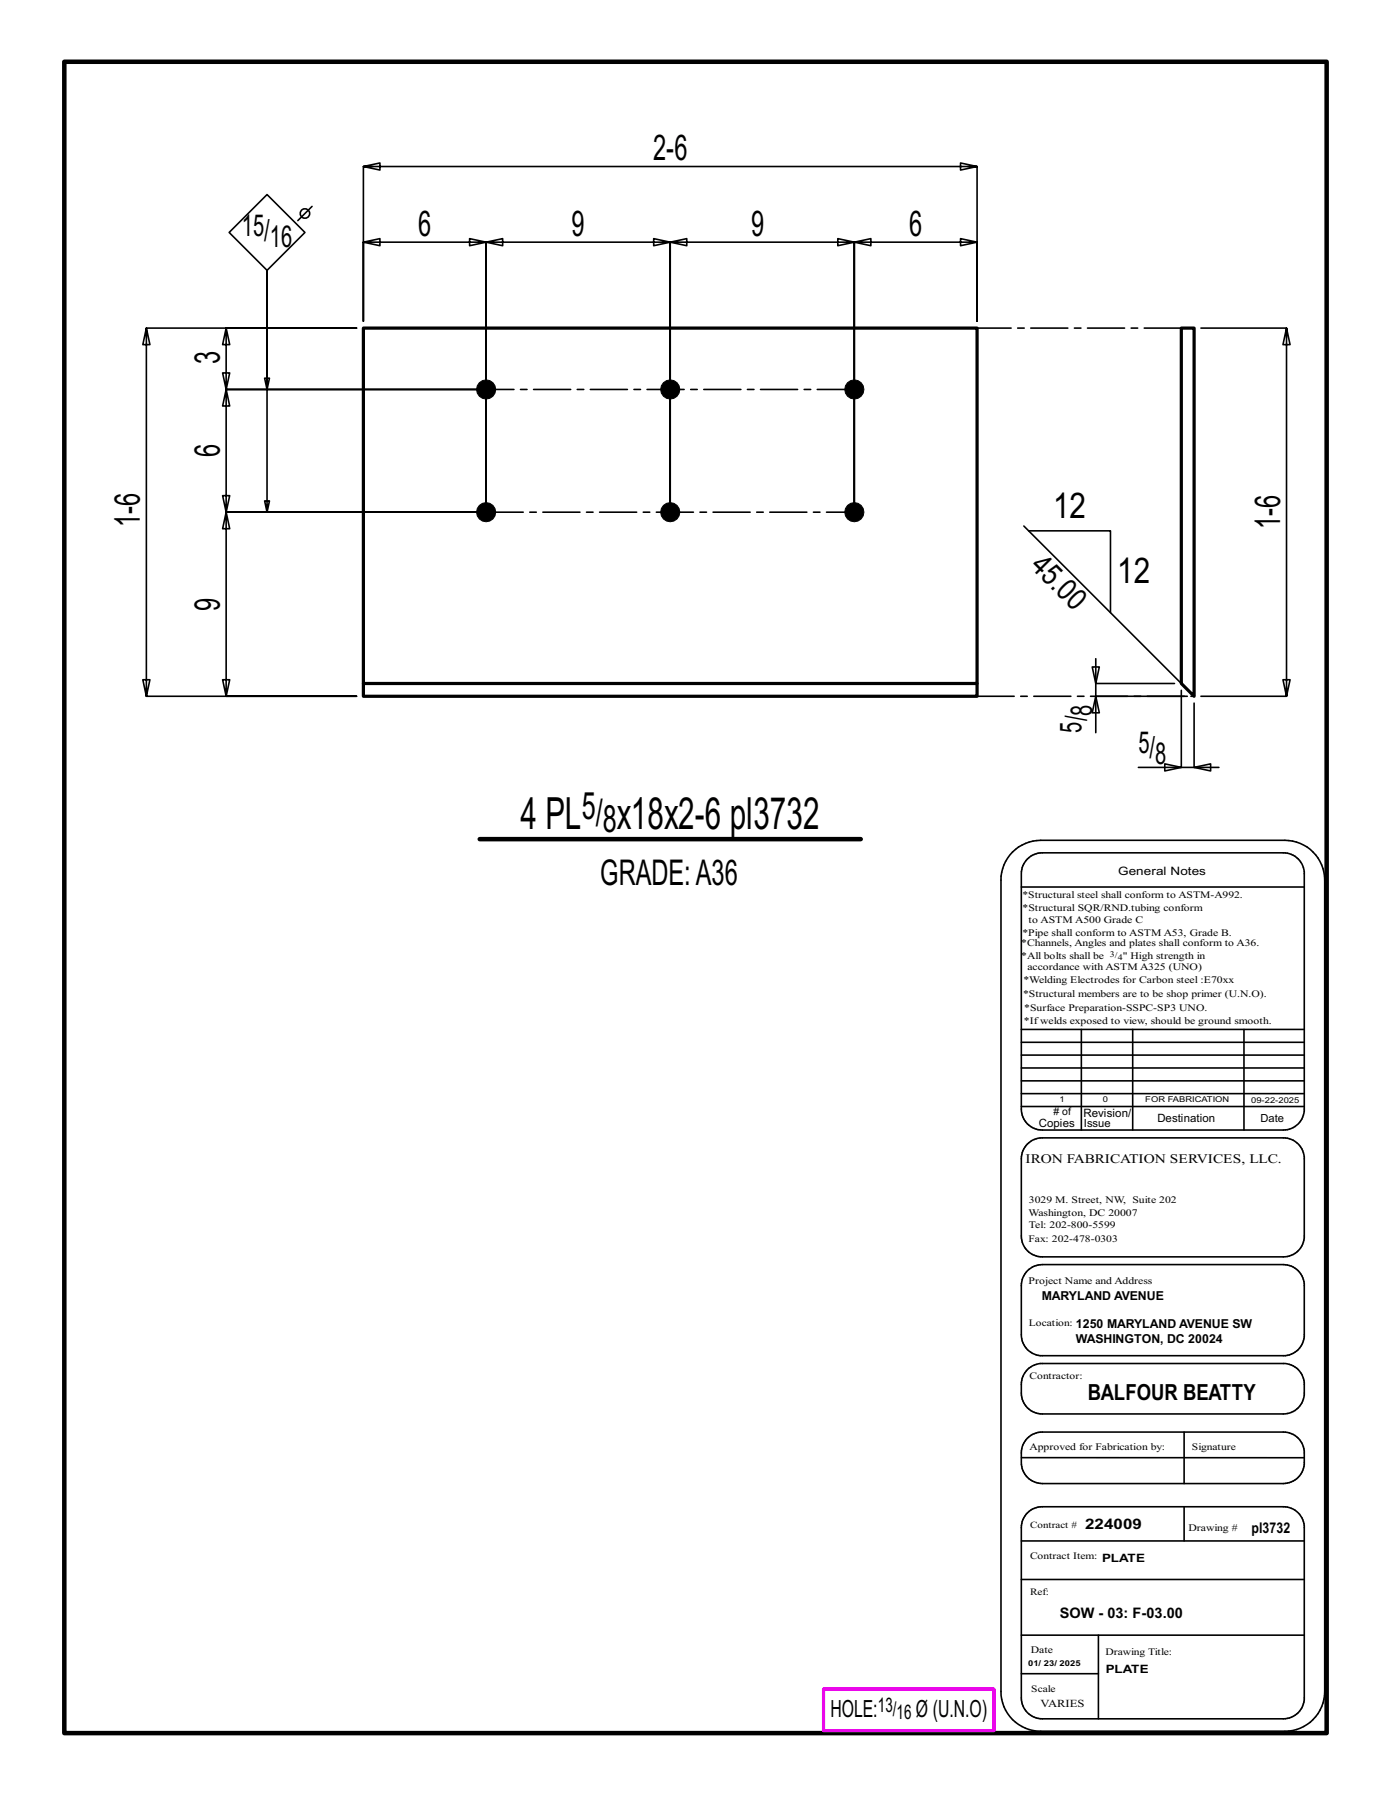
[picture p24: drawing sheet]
<svg xmlns="http://www.w3.org/2000/svg" width="216mm" height="279mm" viewBox="0 0 216 279" stroke-linecap="round" stroke-linejoin="round" font-family="sans-serif">
<defs><g id="words">
<g font-size="6.9">
<text x="80.8" y="128.7">4 PL</text>
<text x="95.7" y="128.7">x18x2-6 pl3732</text>
</g>
<g font-size="5.9">
<text x="90.3" y="127.1">5/</text>
<text x="93.6" y="129.2">8</text>
</g>
<g font-size="5.5">
<text x="101.4" y="24.9">2-6</text>
<text x="64.9" y="36.6">6</text>
<text x="88.7" y="36.6">9</text>
<text x="116.6" y="36.6">9</text>
<text x="141.1" y="36.6">6</text>
<text x="34.1" y="56.6" transform="rotate(-90 34.1 56.6)">3</text>
<text x="34.1" y="71" transform="rotate(-90 34.1 71)">6</text>
<text x="21.7" y="81.9" transform="rotate(-90 21.7 81.9)">1-6</text>
<text x="163.4" y="80.3">12</text>
<text x="198.7" y="82.2" transform="rotate(-90 198.7 82.2)">1-6</text>
<text x="34.1" y="94.8" transform="rotate(-90 34.1 94.8)">9</text>
<text x="173.4" y="90.5">12</text>
<text x="93.2" y="137.4">GRADE:A36</text>
</g>
<g font-size="4.7">
<text x="37.5" y="36.6">15/</text>
<text x="41.9" y="38.3">16</text>
<text x="159.8" y="88" transform="rotate(45 159.8 88)">45.0</text>
<text x="167.8" y="113.7" transform="rotate(-90 167.8 113.7)">5/</text>
<text x="169.5" y="111.1" transform="rotate(-90 169.5 111.1)">8</text>
<text x="176.7" y="116.9">5/</text>
<text x="179.3" y="118.5">8</text>
</g>
<g font-size="3.7">
<text x="128.9" y="266.6">HOLE:</text>
<text x="142.2" y="266.6">Ø (U.N.O)</text>
</g>
<text font-size="3.4" x="168.8" y="217.4">BALFOUR BEATTY</text>
<g font-size="3.1">
<text x="136.3" y="265.8">13/</text>
<text x="139.2" y="266.9">16</text>
</g>
<g font-size="2.3">
<text x="168.4" y="237.3">224009</text>
<text x="194.3" y="238">pl3732</text>
<text x="164.5" y="251.1">SOW - 03: F-03.00</text>
</g>
<text font-size="2" x="159.2" y="180.5">IRON FABRICATION SERVICES, LLC.</text>
<g font-size="1.9">
<text x="161.7" y="201.8">MARYLAND AVENUE</text>
<text x="167" y="208.5">WASHINGTON, DC 20024</text>
<text x="167" y="206.1">1250 MARYLAND AVENUE SW</text>
</g>
<g font-size="1.8">
<text x="173.6" y="135.8">General Notes</text>
<text x="168.2" y="173.3">Revision/</text>
<text x="161.2" y="174.9">Copies</text>
<text x="179.6" y="174.2">Destination</text>
<text x="171" y="242.4">PLATE</text>
<text x="171.6" y="259.7">PLATE</text>
</g>
<g font-size="1.7">
<text x="168.2" y="174.9">Issue</text>
<text x="195.7" y="174.2">Date</text>
<text x="161.5" y="265">VARIES</text>
</g>
<g font-size="1.6">
<text x="158.7" y="141.5">*Structural SQR/RND.tubing conform</text>
<text x="159.7" y="143.3">to ASTM A500 Grade C</text>
<text x="158.5" y="146.9">*Channels, Angles and plates shall conform to A36.</text>
<text x="158.5" y="148.8">*All bolts shall be</text>
<text x="158.7" y="145.2">*Pipe shall conform to ASTM A53, Grade B.</text>
<text x="174.3" y="148.8">&quot; High strength in</text>
<text x="158.8" y="154.8">*Structural members are to be shop primer (U.N.O).</text>
<text x="158.9" y="152.7">*Welding Electrodes for Carbon steel :E70xx</text>
<text x="159.5" y="150.6">accordance with ASTM A325 (UNO)</text>
<text x="158.9" y="158.9">*Ifwelds exposed to view, should be ground smooth.</text>
<text x="159" y="157">*Surface Preparation-SSPC-SP3 UNO.</text>
<text x="163.5" y="173.1"># of</text>
<text x="159.7" y="188.7">Washington, DC 20007</text>
<text x="159.7" y="190.6">Tel: 202-800-5599</text>
<text x="159.7" y="186.8">3029 M. Street, NW, Suite 202</text>
<text x="159.7" y="199.3">Project Name and Address</text>
<text x="159.8" y="225.1">Approved for Fabrication by:</text>
<text x="184.5" y="237.6">Drawing #</text>
<text x="160" y="256.6">Date</text>
</g>
<g font-size="1.5">
<text x="158.7" y="139.4">*Structural steel shall conform to ASTM-A992.</text>
<text x="159.7" y="192.7">Fax: 202-478-0303</text>
<text x="159.7" y="205.8">Location:</text>
<text x="159.8" y="214">Contractor:</text>
<text x="185" y="225.1">Signature</text>
<text x="159.9" y="237.1">Contract #</text>
<text x="159.9" y="241.9">Contract Item:</text>
<text x="159.9" y="247.6">Ref:</text>
<text x="171.6" y="256.9">Drawing Title:</text>
<text x="160.1" y="262.7">Scale</text>
</g>
<g font-size="1.3">
<text x="172.3" y="148.5">3/</text>
<text x="173.5" y="149">4</text>
</g>
<g font-size="1.2">
<text x="164.5" y="171.1">1</text>
<text x="171.2" y="171.1">0</text>
<text x="177.8" y="171.1">FOR FABRICATION</text>
<text x="194.2" y="171.2">09-22-2025</text>
<text x="159.6" y="258.7">01/ 23/ 2025</text>
</g>
</g></defs>
<g fill="none" stroke="#000" stroke-width=".25">
<path d="M41.4 30.2l5.9 5.9-5.9 5.9-5.8-5.9zM48.4 32l-2.2 2.2M56.4 25.8l2.6 .6v-1.1l-2.6 .5h95.3l-2.6 .6v-1.1l2.6 .5v24.1v-12.3l-2.6-.6v1.1l2.6-.5h-19.1l2.6-.6v1.1l-2.6-.5v41.9v-41.9l-2.6-.6v1.1l2.6-.5h-28.6l2.6-.6v1.1l-2.6-.5v41.9v-41.9l-2.5-.6v1.1l2.5-.5h-28.5l2.5-.6v1.1l-2.5-.5v41.9v-41.9l-2.6-.6v1.1l2.6-.5h-19.1l2.6-.6v1.1l-2.6-.5v12.3zM22.7 50.9l.6 2.6h-1.1l.5-2.6h32.6h-20.2l-.5 2.6h1.1l-.6-2.6v9.6l-.5-2.6h1.1l-.6 2.6h39.3h-39.3l-.5 2.5h1.1l-.6-2.5v19l-.5-2.6h1.1l-.6 2.6h39.3h-39.3l-.5 2.6h1.1l-.6-2.6v28.6l-.5-2.6h1.1l-.6 2.6h20.2h-32.6l.6-2.6h-1.1l.5 2.6zM186.4 50.9h13.3l-.6 2.6h1.1l-.5-2.6v57.2l-.6-2.6h1.1l-.5 2.6h-13.3M41.4 60.5l.4-1.8h-.7l.3 1.8v-18.5v37.5l-.3-1.7h.7l-.4 1.7M158.9 81.7l24.5 24.4M159.7 82.4h12.7v12.7M169.5 103.5h1.1l-.5 2.6zM170.1 108.1l.5 2.5h-1.1zM170.1 102.2v5.9M170.1 106.1h12.2"/>
<path d="M180.8 118.6l2.6 .5-2.6 .6zM183.4 107.2v11.9h-6.7M183.4 119.1h5.8M184.3 108.1h-14.2v5.6M185.3 119.1l2.6-.5v1.1zM185.3 109.1v10M157.2 132.3a6.3 6.3 0 0 1 4.3-1.9h37.9a6.2 6.2 0 0 1 6.2 6.2v126a6.2 6.2 0 0 1-6.2 6.1h-37.9a6.1 6.1 0 0 1-6.1-6.1v-126a6.1 6.1 0 0 1 1.8-4.3zM158.5 137.7h43.9M159.5 133.3a3.3 3.3 0 0 1 2.3-.9h37.4a3.3 3.3 0 0 1 3.2 2.9v37.2a3.2 3.2 0 0 1-3.2 2.9h-37.4a3.2 3.2 0 0 1-3.3-3.2v-36.6a3.2 3.2 0 0 1 1-2.3zM158.5 159.8h43.9M167.8 159.8v15.6M175.8 159.8v15.6"/>
<path d="M193.1 159.8v15.6M158.5 165.8h43.9M158.5 167.8h43.9M158.5 163.8h43.9M158.5 161.8h43.9M158.5 171.8h43.9M158.5 169.8h43.9M159.5 177.6a3.3 3.3 0 0 1 2.3-1h37.4a3.3 3.3 0 0 1 3.2 3v12.6a3.3 3.3 0 0 1-3.2 2.9h-37.4a3.2 3.2 0 0 1-3.3-3.2v-12a3.2 3.2 0 0 1 1-2.3zM159.5 197.2l1-.7 1.3-.2h37.4a3.3 3.3 0 0 1 3.2 2.9v8.3a3.2 3.2 0 0 1-2.9 2.9h-38.1a3.3 3.3 0 0 1-2.9-3.2v-8l.3-.9zM159.5 212.6l.7-.6 1.2-.4h37.8a3.2 3.2 0 0 1 3.2 3v2a3.3 3.3 0 0 1-3.2 2.9h-37.4a3.2 3.2 0 0 1-3.3-3.3v-1.3a3.3 3.3 0 0 1 1-2.3zM158.5 239.2h43.9M158.5 226.3h43.9"/>
<path d="M159.5 234.8a3.3 3.3 0 0 1 2.3-.9h37.4a3.3 3.3 0 0 1 3.2 2.9v27.1a3.3 3.3 0 0 1-3.2 2.9h-37.4a3.2 3.2 0 0 1-3.3-3.2v-26.5a3.2 3.2 0 0 1 1-2.3zM159.5 223.2a3.3 3.3 0 0 1 2.3-.9h37.4a3.3 3.3 0 0 1 3.2 2.9v2.1a3.3 3.3 0 0 1-3.2 3h-37.4a3.3 3.3 0 0 1-3.3-3.3v-1.5a3.2 3.2 0 0 1 1-2.3zM183.8 222.3v8M183.8 233.9v5.3M158.5 245.2h43.9M158.5 259.8h12M158.5 253.8h43.9M170.5 253.8v13"/>
<circle cx="47.3" cy="33.1" r=".74"/>
</g>
<path d="M10 9.6h195.9v259.4h-195.9zM74.5 130.3h59.1" fill="none" stroke="#000" stroke-width=".7"/>
<path d="M127.8 262.2h26.5v6.4h-26.5z" fill="none" stroke="#f0f" stroke-width=".5"/>
<g fill="#000" stroke="#000" stroke-width=".16">
<circle cx="75.5" cy="60.5" r="1.49"/>
<circle cx="75.5" cy="79.5" r="1.49"/>
<circle cx="104" cy="79.5" r="1.49"/>
<circle cx="104" cy="60.5" r="1.49"/>
<circle cx="132.6" cy="79.5" r="1.49"/>
<circle cx="132.6" cy="60.5" r="1.49"/>
</g>
<path d="M56.4 50.9h95.3v55.2h-95.3zM183.4 50.9h1.9v57.2l-1.9-2zM56.4 106.1v2h95.3v-2" fill="none" stroke="#000" stroke-width=".5"/>
<path d="M183.4 50.9h-31.7M75.5 79.5h57.1M132.6 60.5h-57.1M151.7 108.1h33.6" fill="none" stroke="#000" stroke-width=".25" stroke-dasharray="5.8 1 1 1"/>
<use href="#words"/>
</svg>
